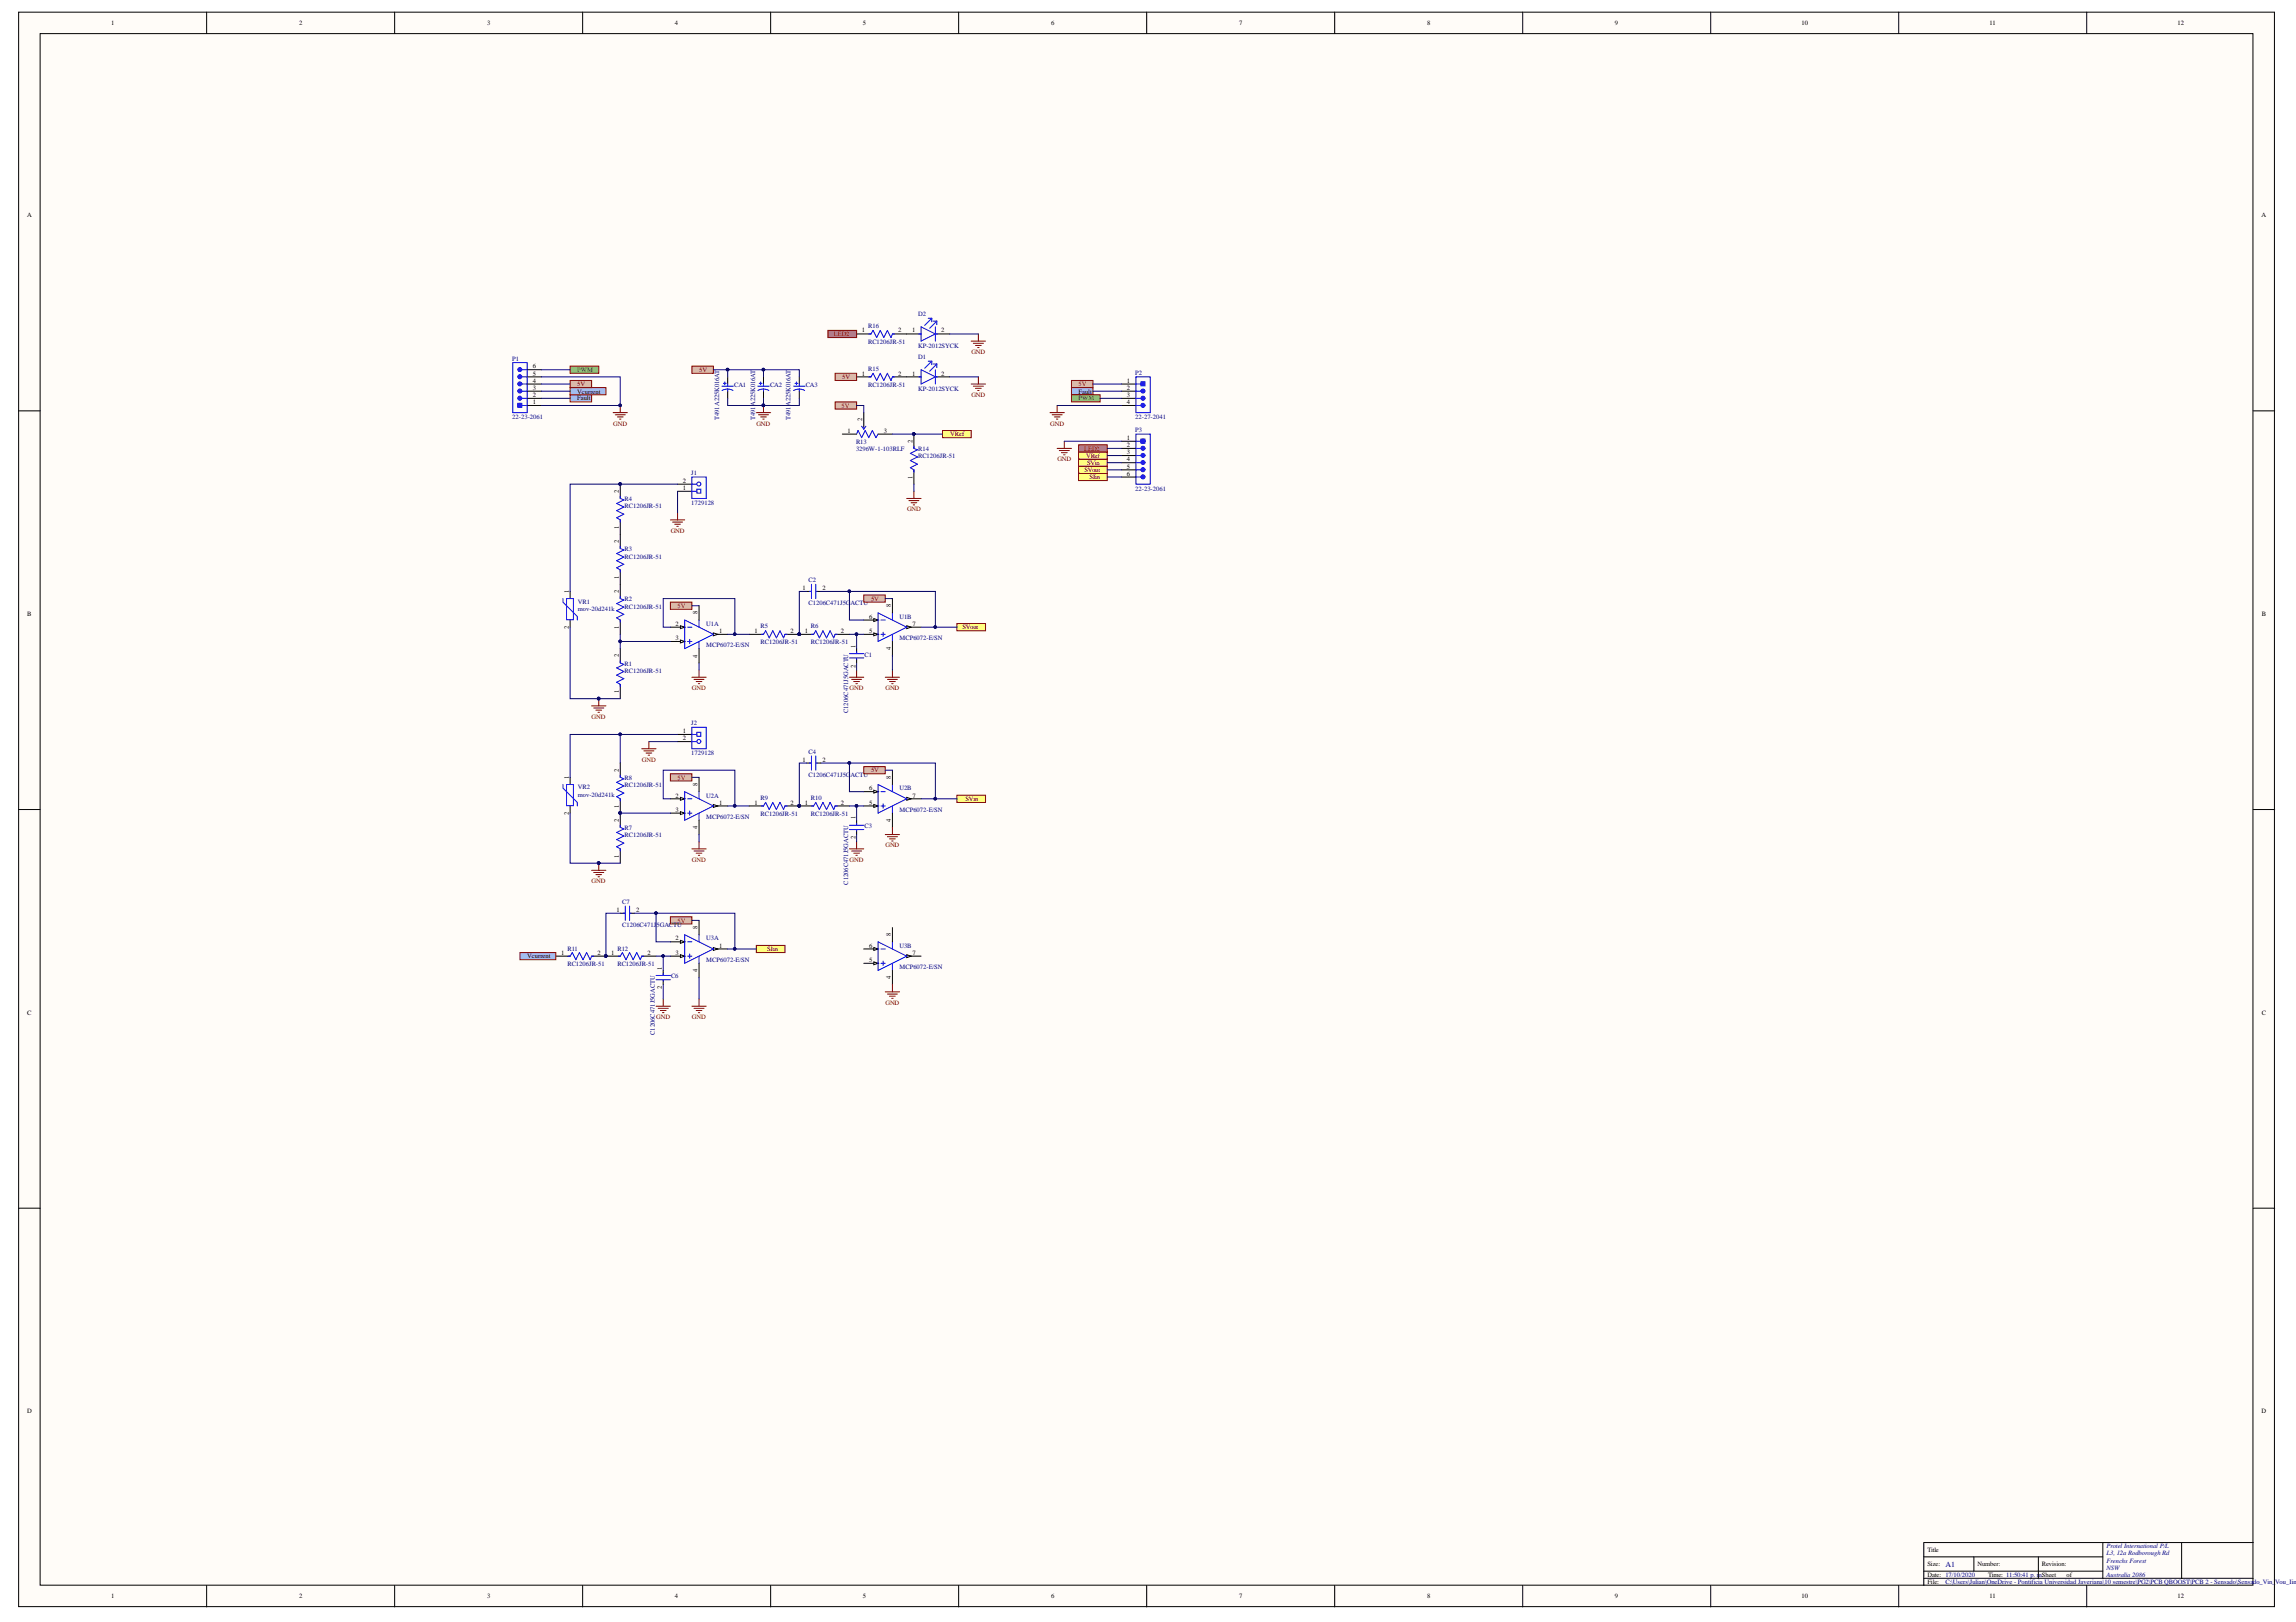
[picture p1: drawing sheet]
<svg xmlns="http://www.w3.org/2000/svg" width="297mm" height="210mm" viewBox="0 0 297 210" stroke-linecap="round" stroke-linejoin="round" font-family="sans-serif">
<defs><g id="words">
<text font-size="1" fill="#000080" x="251.7" y="202.8">A1</text>
<g font-size=".8">
<text x="14.4" y="3.2">1</text>
<text x="38.7" y="3.2">2</text>
<text x="63" y="3.2">3</text>
<text x="87.3" y="3.2">4</text>
<text x="111.6" y="3.2">5</text>
<text x="136" y="3.2">6</text>
<text x="160.3" y="3.2">7</text>
<text x="184.6" y="3.2">8</text>
<text x="208.9" y="3.2">9</text>
<text x="233.1" y="3.2">10</text>
<text x="257.4" y="3.2">11</text>
<text x="281.7" y="3.2">12</text>
<text x="3.5" y="28.1">A</text>
<text x="292.6" y="28.1">A</text>
<text x="68.9" y="47.7">6</text>
<text x="111.5" y="43">1</text>
<text x="116.2" y="43">2</text>
<text x="118" y="43">1</text>
<text x="121.7" y="43">2</text>
<text x="68.9" y="52.3">1</text>
<text x="68.9" y="51.4">2</text>
<text x="68.9" y="50.5">3</text>
<text x="68.9" y="49.5">4</text>
<text x="68.9" y="48.6">5</text>
<text x="74.7" y="51.8">Fault</text>
<text x="74.7" y="50.9">Vcurrent</text>
<text x="111.5" y="48.6">1</text>
<text x="116.2" y="48.6">2</text>
<text x="118" y="48.6">1</text>
<text x="121.7" y="48.6">2</text>
<text x="139.5" y="50.9">Fault</text>
<text x="145.8" y="49.5">1</text>
<text x="145.8" y="50.5">2</text>
<text x="145.8" y="51.4">3</text>
<text x="145.8" y="52.3">4</text>
<text x="109.6" y="56">1</text>
<text x="111.5" y="54.5" transform="rotate(-90 111.5 54.5)">2</text>
<text x="114.3" y="56">3</text>
<text x="118.1" y="57.3" transform="rotate(-90 118.1 57.3)">2</text>
<text x="145.8" y="56.9">1</text>
<text x="145.8" y="57.9">2</text>
<text x="145.8" y="58.8">3</text>
<text x="145.8" y="59.7">4</text>
<text x="80" y="63.8" transform="rotate(-90 80 63.8)">2</text>
<text x="88.3" y="63.4">1</text>
<text x="88.3" y="62.5">2</text>
<text x="118.1" y="61.9" transform="rotate(-90 118.1 61.9)">1</text>
<text x="145.8" y="60.6">5</text>
<text x="145.8" y="61.6">6</text>
<text x="80" y="70.2" transform="rotate(-90 80 70.2)">2</text>
<text x="80" y="68.5" transform="rotate(-90 80 68.5)">1</text>
<text x="73.6" y="76.7" transform="rotate(-90 73.6 76.7)">1</text>
<text x="80" y="76.7" transform="rotate(-90 80 76.7)">2</text>
<text x="80" y="74.9" transform="rotate(-90 80 74.9)">1</text>
<text x="103.8" y="76.3">1</text>
<text x="106.4" y="76.3">2</text>
<text x="3.5" y="79.7">B</text>
<text x="73.6" y="81.4" transform="rotate(-90 73.6 81.4)">2</text>
<text x="80" y="81.4" transform="rotate(-90 80 81.4)">1</text>
<text x="87.4" y="82.9">3</text>
<text x="87.4" y="81">2</text>
<text x="90.2" y="79.5" transform="rotate(-90 90.2 79.5)">8</text>
<text x="93" y="81.9">1</text>
<text x="97.6" y="81.9">1</text>
<text x="102.3" y="81.9">2</text>
<text x="104.1" y="81.9">1</text>
<text x="108.8" y="81.9">2</text>
<text x="110.7" y="83.9" transform="rotate(-90 110.7 83.9)">1</text>
<text x="112.4" y="81.9">5</text>
<text x="112.4" y="80.1">6</text>
<text x="115.3" y="78.6" transform="rotate(-90 115.3 78.6)">8</text>
<text x="118.1" y="81">7</text>
<text x="292.6" y="79.7">B</text>
<text x="80" y="89.7" transform="rotate(-90 80 89.7)">1</text>
<text x="80" y="85.1" transform="rotate(-90 80 85.1)">2</text>
<text x="90.2" y="85.1" transform="rotate(-90 90.2 85.1)">4</text>
<text x="110.7" y="86.4" transform="rotate(-90 110.7 86.4)">2</text>
<text x="115.3" y="84.2" transform="rotate(-90 115.3 84.2)">4</text>
<text x="88.3" y="94.8">1</text>
<text x="88.3" y="95.8">2</text>
<text x="73.6" y="100.8" transform="rotate(-90 73.6 100.8)">1</text>
<text x="80" y="99.9" transform="rotate(-90 80 99.9)">2</text>
<text x="90.2" y="101.7" transform="rotate(-90 90.2 101.7)">8</text>
<text x="103.8" y="98.6">1</text>
<text x="106.4" y="98.6">2</text>
<text x="115.3" y="100.8" transform="rotate(-90 115.3 100.8)">8</text>
<text x="73.6" y="105.4" transform="rotate(-90 73.6 105.4)">2</text>
<text x="80" y="106.3" transform="rotate(-90 80 106.3)">2</text>
<text x="80" y="104.5" transform="rotate(-90 80 104.5)">1</text>
<text x="87.4" y="105">3</text>
<text x="87.4" y="103.2">2</text>
<text x="90.2" y="107.3" transform="rotate(-90 90.2 107.3)">4</text>
<text x="93" y="104.1">1</text>
<text x="97.6" y="104.1">1</text>
<text x="102.3" y="104.1">2</text>
<text x="104.1" y="104.1">1</text>
<text x="108.8" y="104.1">2</text>
<text x="110.7" y="106" transform="rotate(-90 110.7 106)">1</text>
<text x="112.4" y="104.1">5</text>
<text x="112.4" y="102.3">6</text>
<text x="115.3" y="106.4" transform="rotate(-90 115.3 106.4)">4</text>
<text x="118.1" y="103.2">7</text>
<text x="80" y="111" transform="rotate(-90 80 111)">1</text>
<text x="110.7" y="108.6" transform="rotate(-90 110.7 108.6)">2</text>
<text x="79.8" y="118">1</text>
<text x="82.3" y="118">2</text>
<text x="68.2" y="124">Vcurrent</text>
<text x="72.6" y="123.6">1</text>
<text x="77.3" y="123.6">2</text>
<text x="79.1" y="123.6">1</text>
<text x="83.8" y="123.6">2</text>
<text x="85.6" y="125.5" transform="rotate(-90 85.6 125.5)">1</text>
<text x="87.4" y="123.6">3</text>
<text x="87.4" y="121.7">2</text>
<text x="90.2" y="125.8" transform="rotate(-90 90.2 125.8)">4</text>
<text x="90.2" y="120.2" transform="rotate(-90 90.2 120.2)">8</text>
<text x="93" y="122.6">1</text>
<text x="112.4" y="124.5">5</text>
<text x="112.4" y="122.6">6</text>
<text x="115.3" y="121.2" transform="rotate(-90 115.3 121.2)">8</text>
<text x="118.1" y="123.6">7</text>
<text x="3.5" y="131.3">C</text>
<text x="85.6" y="128" transform="rotate(-90 85.6 128)">2</text>
<text x="115.3" y="126.7" transform="rotate(-90 115.3 126.7)">4</text>
<text x="292.6" y="131.3">C</text>
<text x="3.5" y="182.9">D</text>
<text x="292.6" y="182.9">D</text>
<text x="249.4" y="200.8">Title</text>
<text x="249.4" y="202.7">Size:</text>
<text x="255.8" y="202.7">Number:</text>
<text x="264.2" y="202.7">Revision:</text>
<text x="14.4" y="206.9">1</text>
<text x="38.7" y="206.9">2</text>
<text x="63" y="206.9">3</text>
<text x="87.3" y="206.9">4</text>
<text x="111.6" y="206.9">5</text>
<text x="136" y="206.9">6</text>
<text x="160.3" y="206.9">7</text>
<text x="184.6" y="206.9">8</text>
<text x="208.9" y="206.9">9</text>
<text x="233.1" y="206.9">10</text>
<text x="249.4" y="204.1">Date: 17/10/2020</text>
<text x="249.4" y="205">File:</text>
<text x="257.2" y="204.1">Time: 11:50:41 p. mSheet</text>
<text x="257.4" y="206.9">11</text>
<text x="267.3" y="204.1">of</text>
<text x="281.7" y="206.9">12</text>
</g>
<g font-size=".8" fill="#000080">
<text x="118.8" y="40.9">D2</text>
<text x="66.3" y="46.7">P1</text>
<text x="112.3" y="42.5">R16</text>
<text x="112.3" y="44.5">RC1206JR-51</text>
<text x="118.8" y="46.4">D1</text>
<text x="118.8" y="45">KP-2012SYCK</text>
<text x="95" y="50.1">CA1</text>
<text x="99.6" y="50.1">CA2</text>
<text x="104.2" y="50.1">CA3</text>
<text x="112.3" y="48.1">R15</text>
<text x="112.3" y="50.1">RC1206JR-51</text>
<text x="118.8" y="50.5">KP-2012SYCK</text>
<text x="146.9" y="48.5">P2</text>
<text x="66.3" y="54.2">22-23-2061</text>
<text x="93" y="54.3" transform="rotate(-90 93 54.3)">T491A225K016AT</text>
<text x="97.7" y="54.3" transform="rotate(-90 97.7 54.3)">T491A225K016AT</text>
<text x="102.3" y="54.3" transform="rotate(-90 102.3 54.3)">T491A225K016AT</text>
<text x="110.7" y="57.5">R13</text>
<text x="110.7" y="58.4">3296W-1-103RLF</text>
<text x="118.8" y="58.4">R14</text>
<text x="118.8" y="59.3">RC1206JR-51</text>
<text x="146.9" y="54.2">22-27-2041</text>
<text x="146.9" y="55.9">P3</text>
<text x="80.8" y="64.9">R4</text>
<text x="80.8" y="65.8">RC1206JR-51</text>
<text x="89.4" y="61.4">J1</text>
<text x="89.4" y="65.3">1729128</text>
<text x="146.9" y="63.5">22-23-2061</text>
<text x="80.8" y="71.4">R3</text>
<text x="80.8" y="77.8">R2</text>
<text x="80.8" y="72.3">RC1206JR-51</text>
<text x="104.6" y="75.3">C2</text>
<text x="74.8" y="78.1">VR1</text>
<text x="74.8" y="79.1">mov-20d241k</text>
<text x="80.8" y="78.8">RC1206JR-51</text>
<text x="91.4" y="81">U1A</text>
<text x="91.4" y="83.7">MCP6072-E/SN</text>
<text x="98.4" y="81.3">R5</text>
<text x="98.4" y="83.4">RC1206JR-51</text>
<text x="104.6" y="78.3">C1206C471J5G</text>
<text x="104.9" y="81.3">R6</text>
<text x="104.9" y="83.4">RC1206JR-51</text>
<text x="110.1" y="78.3">ACTU</text>
<text x="116.4" y="80.1">U1B</text>
<text x="116.4" y="82.9">MCP6072-E/SN</text>
<text x="80.8" y="86.1">R1</text>
<text x="80.8" y="87.1">RC1206JR-51</text>
<text x="111.8" y="85">C1</text>
<text x="89.4" y="93.8">J2</text>
<text x="109.7" y="92.3" transform="rotate(-90 109.7 92.3)">C1206C471J5GACTU</text>
<text x="80.8" y="101">R8</text>
<text x="80.8" y="101.9">RC1206JR-51</text>
<text x="89.4" y="97.7">1729128</text>
<text x="104.6" y="97.6">C4</text>
<text x="104.6" y="100.5">C1206C471J5G</text>
<text x="110.1" y="100.5">ACTU</text>
<text x="74.8" y="102.2">VR2</text>
<text x="74.8" y="103.1">mov-20d241k</text>
<text x="80.8" y="107.4">R7</text>
<text x="91.4" y="103.2">U2A</text>
<text x="91.4" y="106">MCP6072-E/SN</text>
<text x="98.4" y="103.5">R9</text>
<text x="98.4" y="105.6">RC1206JR-51</text>
<text x="104.9" y="103.5">R10</text>
<text x="104.9" y="105.6">RC1206JR-51</text>
<text x="111.8" y="107.2">C3</text>
<text x="116.4" y="102.3">U2B</text>
<text x="116.4" y="105">MCP6072-E/SN</text>
<text x="80.8" y="108.4">RC1206JR-51</text>
<text x="80.5" y="117">C7</text>
<text x="80.5" y="119.9">C1206C471J</text>
<text x="84.9" y="119.9">5GACTU</text>
<text x="109.7" y="114.5" transform="rotate(-90 109.7 114.5)">C1206C471J5GACTU</text>
<text x="73.4" y="123">R11</text>
<text x="73.4" y="125">RC1206JR-51</text>
<text x="79.9" y="123">R12</text>
<text x="79.9" y="125">RC1206JR-51</text>
<text x="91.4" y="121.7">U3A</text>
<text x="91.4" y="124.5">MCP6072-E/SN</text>
<text x="116.4" y="122.6">U3B</text>
<text x="116.4" y="125.4">MCP6072-E/SN</text>
<text x="86.8" y="126.6">C6</text>
<text x="84.7" y="133.9" transform="rotate(-90 84.7 133.9)">C1206C471J5GACTU</text>
<text x="272.5" y="200.3">Protel International P/L</text>
<text x="272.5" y="201.3">L3, 12a Rodborough Rd</text>
<text x="272.5" y="202.2">Frenchs Forest</text>
<text x="272.5" y="203.1">NSW</text>
<text x="251.7" y="205">C:\Users\Julian\OneDrive - Pontificia Universidad Javeriana\10 semestre\PG2\PCB QBOOST\PCB 2 - Sensado\Sensado_Vin_Vou_Iin_0.</text>
<text x="264.2" y="204.1">.</text>
<text x="272.5" y="204.1">Australia 2086</text>
</g>
<g font-size=".8" fill="#800000">
<text x="107.9" y="43.5">LED2</text>
<text x="125.7" y="45.8">GND</text>
<text x="74.7" y="50">5V</text>
<text x="90.4" y="48.1">5V</text>
<text x="108.9" y="52.7">5V</text>
<text x="109" y="49.1">5V</text>
<text x="125.7" y="51.4">GND</text>
<text x="139.5" y="50">5V</text>
<text x="79.3" y="55.1">GND</text>
<text x="97.8" y="55.1">GND</text>
<text x="122.9" y="56.5">VRef</text>
<text x="135.9" y="55.1">GND</text>
<text x="136.8" y="59.7">GND</text>
<text x="140.3" y="58.3">LED2</text>
<text x="140.5" y="59.2">VRef</text>
<text x="140.3" y="61.1">SVout</text>
<text x="140.6" y="60.2">SVin</text>
<text x="140.9" y="62">SIin</text>
<text x="86.8" y="69">GND</text>
<text x="117.3" y="66.2">GND</text>
<text x="112.7" y="77.7">5V</text>
<text x="87.7" y="78.7">5V</text>
<text x="124.5" y="81.5">SVout</text>
<text x="89.5" y="89.3">GND</text>
<text x="109.9" y="89.3">GND</text>
<text x="114.6" y="89.3">GND</text>
<text x="76.5" y="93">GND</text>
<text x="83" y="98.6">GND</text>
<text x="87.7" y="100.9">5V</text>
<text x="112.7" y="100">5V</text>
<text x="124.9" y="103.7">SVin</text>
<text x="89.5" y="111.5">GND</text>
<text x="109.9" y="111.5">GND</text>
<text x="114.6" y="109.7">GND</text>
<text x="76.5" y="114.3">GND</text>
<text x="87.7" y="119.4">5V</text>
<text x="99.2" y="123.1">SIin</text>
<text x="84.9" y="131.9">GND</text>
<text x="89.5" y="131.9">GND</text>
<text x="114.6" y="130">GND</text>
</g>
<g font-size=".8" fill="#274e13">
<text x="74.7" y="48.1">PWM</text>
<text x="139.5" y="51.8">PWM</text>
</g>
</g></defs>
<g fill="#fffcf8" stroke="#000" stroke-width=".13">
<path d="M2.4 1.6h291.8v206.3h-291.8z"/>
<path d="M5.2 4.4h286.3v200.7h-286.3z"/>
</g>
<g fill="none" stroke="#000" stroke-width=".13">
<path d="M26.7 1.6v2.8M51.1 1.6v2.8M75.4 1.6v2.8M99.7 1.6v2.8M124 1.6v2.8M148.3 1.6v2.8M172.7 1.6v2.8M197 1.6v2.8M221.3 1.6v2.8M245.6 1.6v2.8M270 1.6v2.8M2.4 53.2h2.8"/>
<path d="M291.5 53.2h2.8M86.7 83h1.9M2.4 104.8h2.8M291.5 104.8h2.8M2.4 156.4h2.8M291.5 156.4h2.8M272 199.6v4.6M282.2 199.6h-33.3v5.6M291.5 199.6h-9.3v4.6M26.7 205.2v2.8M51.1 205.2v2.8M75.4 205.2v2.8"/>
<path d="M99.7 205.2v2.8M124 205.2v2.8M148.3 205.2v2.8M172.7 205.2v2.8M197 205.2v2.8M221.3 205.2v2.8M245.6 205.2v2.8M248.9 201.5h23.1M248.9 204.2h42.6M248.9 203.3h23.1M255.4 201.5v1.8M263.7 201.5v2.7"/>
<path d="M270 205.2v2.8"/>
</g>
<path d="M88 82.8l.6 .2-.6 .2z" fill="#fffcf8"/>
<path d="M86.7 81.2h1.9M88 82.8l.6 .2-.6 .2z" fill="none" stroke="#000" stroke-width=".13"/>
<path d="M88 81l.6 .2-.6 .1z" fill="#fffcf8"/>
<path d="M88 81l.6 .2-.6 .1zM92.3 82.1h1.8" fill="none" stroke="#000" stroke-width=".13"/>
<path d="M92.3 81.9l.5 .2-.5 .2z" fill="#fffcf8"/>
<path d="M90.4 78.4v1.8M90.4 83.9v1.9M92.3 81.9l.5 .2-.5 .2zM117.3 81.2h1.9" fill="none" stroke="#000" stroke-width=".13"/>
<path d="M88.6 80.2l3.7 1.9-3.7 1.8zM89 81.2h.5M89 83h.5M89.2 82.7v.6M90.4 80.2v1M90.4 83v.9" fill="none" stroke="#00f" stroke-width=".13"/>
<path d="M117.3 81l.6 .2-.6 .1z" fill="#fffcf8"/>
<path d="M111.7 82.1h1.9M117.3 81l.6 .2-.6 .1z" fill="none" stroke="#000" stroke-width=".13"/>
<path d="M113 81.9l.6 .2-.6 .2z" fill="#fffcf8"/>
<path d="M111.7 80.2h1.9M113 81.9l.6 .2-.6 .2z" fill="none" stroke="#000" stroke-width=".13"/>
<path d="M113 80.1l.6 .1-.6 .2z" fill="#fffcf8"/>
<path d="M115.5 77.5v1.8M113 80.1l.6 .1-.6 .2zM115.5 83v1.9M86.7 105.2h1.9" fill="none" stroke="#000" stroke-width=".13"/>
<path d="M113.6 79.3l3.7 1.9-3.7 1.8zM115.5 79.3v.9M114 80.2h.5M114 82.1h.5M114.2 81.8v.6M115.5 82.1v.9" fill="none" stroke="#00f" stroke-width=".13"/>
<path d="M88 105l.6 .2-.6 .2z" fill="#fffcf8"/>
<path d="M86.7 103.4h1.9M88 105l.6 .2-.6 .2z" fill="none" stroke="#000" stroke-width=".13"/>
<path d="M88 103.2l.6 .2-.6 .2z" fill="#fffcf8"/>
<path d="M88 103.2l.6 .2-.6 .2zM92.3 104.3h1.8" fill="none" stroke="#000" stroke-width=".13"/>
<path d="M92.3 104.1l.5 .2-.5 .2z" fill="#fffcf8"/>
<path d="M90.4 100.6v1.8M90.4 106.2v1.8M92.3 104.1l.5 .2-.5 .2zM117.3 103.4h1.9" fill="none" stroke="#000" stroke-width=".13"/>
<path d="M88.6 102.4l3.7 1.9-3.7 1.9zM89 103.4h.5M89 105.2h.5M89.2 104.9v.6M90.4 102.4v1M90.4 105.2v1" fill="none" stroke="#00f" stroke-width=".13"/>
<path d="M117.3 103.2l.6 .2-.6 .2z" fill="#fffcf8"/>
<path d="M111.7 104.3h1.9M117.3 103.2l.6 .2-.6 .2z" fill="none" stroke="#000" stroke-width=".13"/>
<path d="M113 104.1l.6 .2-.6 .2z" fill="#fffcf8"/>
<path d="M111.7 102.4h1.9M113 104.1l.6 .2-.6 .2z" fill="none" stroke="#000" stroke-width=".13"/>
<path d="M113 102.3l.6 .1-.6 .2z" fill="#fffcf8"/>
<path d="M115.5 99.7v1.8M113 102.3l.6 .1-.6 .2zM115.5 105.2v1.9M86.7 123.7h1.9" fill="none" stroke="#000" stroke-width=".13"/>
<path d="M113.6 101.5l3.7 1.9-3.7 1.8zM114 102.4h.5M114 104.3h.5M114.2 104v.6M115.5 101.5v.9M115.5 104.3v.9" fill="none" stroke="#00f" stroke-width=".13"/>
<path d="M88 123.5l.6 .2-.6 .2z" fill="#fffcf8"/>
<path d="M86.7 121.9h1.9M88 123.5l.6 .2-.6 .2z" fill="none" stroke="#000" stroke-width=".13"/>
<path d="M88 121.7l.6 .2-.6 .2z" fill="#fffcf8"/>
<path d="M88 121.7l.6 .2-.6 .2zM92.3 122.8h1.8" fill="none" stroke="#000" stroke-width=".13"/>
<path d="M92.3 122.6l.5 .2-.5 .2z" fill="#fffcf8"/>
<path d="M90.4 119.1v1.9M90.4 124.7v1.8M92.3 122.6l.5 .2-.5 .2zM117.3 123.7h1.9" fill="none" stroke="#000" stroke-width=".13"/>
<path d="M88.6 121l3.7 1.8-3.7 1.9zM89 121.9h.5M89 123.7h.5M89.2 123.5v.5M90.4 121v.9M90.4 123.7v1" fill="none" stroke="#00f" stroke-width=".13"/>
<path d="M117.3 123.5l.6 .2-.6 .2z" fill="#fffcf8"/>
<path d="M111.7 124.7h1.9M117.3 123.5l.6 .2-.6 .2z" fill="none" stroke="#000" stroke-width=".13"/>
<path d="M113 124.5l.6 .2-.6 .1z" fill="#fffcf8"/>
<path d="M111.7 122.8h1.9M113 124.5l.6 .2-.6 .1z" fill="none" stroke="#000" stroke-width=".13"/>
<path d="M113 122.6l.6 .2-.6 .2z" fill="#fffcf8"/>
<path d="M113 122.6l.6 .2-.6 .2zM115.5 120v1.9M115.5 125.6v1.8" fill="none" stroke="#000" stroke-width=".13"/>
<path d="M113.6 121.9l3.7 1.8-3.7 1.9zM114 122.8h.5M114 124.7h.5M114.2 124.4v.5M115.5 121.9v.9M115.5 124.7v.9" fill="none" stroke="#00f" stroke-width=".13"/>
<path d="M73.8 47.4h3.7v.9h-3.7z" fill-rule="evenodd" fill="#93c47d" stroke="#800000" stroke-width=".13"/>
<path d="M73.8 51.1h2.7v.9h-2.7z" fill-rule="evenodd" fill="#a4c2f4" stroke="#800000" stroke-width=".13"/>
<path d="M79.3 53.4h1.9M79.6 53.7h1.3M79.9 54h.7M80.2 54.2h.1M80.2 52.5v.9" fill="none" stroke="#800000" stroke-width=".13"/>
<circle cx="80.2" cy="52.5" r=".17" fill="#000080" stroke="#000080" stroke-width=".13"/>
<path d="M73.8 50.2h4.6v.9h-4.6z" fill-rule="evenodd" fill="#a4c2f4" stroke="#800000" stroke-width=".13"/>
<path d="M73.8 49.2h2.7v1h-2.7z" fill-rule="evenodd" fill="#e6b8af" stroke="#800000" stroke-width=".13"/>
<g fill="none" stroke="#800000" stroke-width=".13">
<path d="M76.5 91.3h1.9M76.8 91.6h1.3M77.1 91.9h.7M77.4 92.2h.2M77.5 90.4v.9M89.5 87.6h1.9M89.8 87.9h1.3M90.1 88.2h.7M90.3 88.5h.2M90.4 86.7v.9M109.9 87.6h1.8M110.2 87.9h1.3"/>
<path d="M110.5 88.2h.7M110.7 88.5h.2M110.8 86.7v.9M114.5 87.6h1.9M114.8 87.9h1.3M115.1 88.2h.7M115.4 88.5h.1M115.5 86.7v.9M89.5 109.9h1.9M89.8 110.1h1.3M90.1 110.4h.7M90.3 110.7h.2"/>
<path d="M90.4 108.9v1M114.5 108h1.9M114.8 108.3h1.3M115.1 108.6h.7M115.4 108.8h.1M115.5 107.1v.9M89.5 130.2h1.9M89.8 130.5h1.3M90.1 130.8h.7M90.3 131h.2M90.4 129.3v.9M114.5 128.4h1.9"/>
<path d="M114.8 128.6h1.3M115.1 128.9h.7M115.4 129.2h.1M115.5 127.4v1"/>
</g>
<g fill="none" stroke="#000" stroke-width=".13">
<path d="M94.1 48.8v.9M94.1 50.6v.9M80.2 62.7v1.8M80.2 67.3v3.7M80.2 73.8v3.7M104.3 76.5h.7M105.6 76.5h.6M80.2 80.2v1.9M80.2 83.9v1.9M80.2 88.6v1.8M96.9 82.1h1.9M101.6 82.1h3.7"/>
<path d="M108 82.1h1.9M110.8 83.9v.7M110.8 85.2v.6"/>
</g>
<g fill="none" stroke="#00f" stroke-width=".13">
<path d="M93.4 50h1.5M93.6 49.6h.4M93.8 49.4v.4M94.1 50.3l.7 .2M94.1 50.3l-.7 .2M94.1 49.7v.3M94.1 50.3v.3M80.2 77.2v.3l.5 .1-.9 .5 .9 .5-.9 .4 .9 .5-.9 .5 .4 .2v.3M80.2 64.2v.3l.5 .2-.9 .5 .9 .4-.9 .5 .9 .4-.9 .5 .4 .3v.3M80.2 70.7v.3l.5 .2-.9 .4 .9 .5-.9 .5 .9 .4-.9 .5 .4 .3v.2M104.7 76.5h.3M105 75.6v1.9"/>
<path d="M105.5 75.6v1.9M105.6 76.5h.1M80.2 85.5v.3l.5 .2-.9 .4 .9 .5-.9 .5 .9 .4-.9 .5 .4 .3v.2M98.5 82.1h.3l.3-.5 .4 1 .5-1 .4 1 .5-1 .5 1 .2-.5h.2M105 82.1h.3l.2-.5 .5 1 .5-1 .4 1 .5-1 .5 1 .1-.5h.3M109.9 84.6h1.8M109.9 85.1h1.8M110.8 84.3v.3M110.8 85.2v.1"/>
</g>
<g fill="#000080" stroke="#000080" stroke-width=".13">
<circle cx="80.2" cy="62.6" r=".17"/>
<circle cx="77.4" cy="90.4" r=".17"/>
<circle cx="103.4" cy="82.1" r=".16"/>
</g>
<path d="M89.5 47.4h2.8v.9h-2.8z" fill-rule="evenodd" fill="#e6b8af" stroke="#800000" stroke-width=".13"/>
<path d="M98.8 48.8v.9M98.8 50.6v.9M103.4 48.8v.9M103.4 50.6v.9" fill="none" stroke="#000" stroke-width=".13"/>
<g fill="none" stroke="#00f" stroke-width=".13">
<path d="M98 50h1.5M98.2 49.6h.4M98.4 49.4v.4M98.8 50.3l.7 .2M98.8 50.3l-.8 .2M98.8 49.7v.3M98.8 50.3v.3M102.7 50h1.4M102.9 49.6h.3M103 49.4v.4M103.4 50.3l.7 .2M103.4 50.3l-.7 .2"/>
<path d="M103.4 49.7v.3M103.4 50.3v.3"/>
</g>
<path d="M97.8 53.4h1.9M98.1 53.7h1.3M98.4 54h.7M98.7 54.2h.2M98.8 52.5v.9" fill="none" stroke="#800000" stroke-width=".13"/>
<circle cx="98.8" cy="52.5" r=".17" fill="#000080" stroke="#000080" stroke-width=".13"/>
<g fill="#e6b8af" stroke="#800000" stroke-width=".13">
<path d="M86.7 77.9h2.8v1h-2.8z" fill-rule="evenodd"/>
<path d="M111.7 77h2.8v.9h-2.8z" fill-rule="evenodd"/>
</g>
<path d="M86.7 67.3h1.9M87 67.6h1.3M87.3 67.8h.7M87.6 68.1h.1M87.7 66.4v.9M76.5 112.6h1.9M76.8 112.9h1.3M77.1 113.2h.7M77.4 113.5h.2M77.5 111.7v.9" fill="none" stroke="#800000" stroke-width=".13"/>
<path d="M73.8 76.5v1M73.8 80.2v1M80.2 98.7v1.9M80.2 103.4v3.7M80.2 109.9v1.8" fill="none" stroke="#000" stroke-width=".13"/>
<path d="M72.8 77.5v.4l1.9 1.9v.4M73.3 77.5h.9v2.7h-.9zM80.2 106.8v.3l.5 .2-.9 .4 .9 .5-.9 .4 .9 .5-.9 .5 .4 .3v.2M80.2 100.3v.3l.5 .2-.9 .4 .9 .5-.9 .5 .9 .4-.9 .5 .4 .3v.3" fill="none" stroke="#00f" stroke-width=".13"/>
<g fill="#000080" stroke="#000080" stroke-width=".13">
<circle cx="80.2" cy="105.2" r=".16"/>
<circle cx="77.4" cy="111.7" r=".17"/>
</g>
<path d="M86.7 100.1h2.8v1h-2.8z" fill-rule="evenodd" fill="#e6b8af" stroke="#800000" stroke-width=".13"/>
<path d="M83 96.9h1.9M83.3 97.2h1.3M83.6 97.5h.7M83.9 97.7h.1M84 96v.9M109.9 109.9h1.8M110.2 110.1h1.3M110.5 110.4h.7M110.7 110.7h.2M110.8 108.9v1" fill="none" stroke="#800000" stroke-width=".13"/>
<path d="M104.3 98.7h.7M105.6 98.7h.6M96.9 104.3h1.9M101.6 104.3h3.7M108 104.3h1.9M110.8 106.2v.6M110.8 107.4v.6" fill="none" stroke="#000" stroke-width=".13"/>
<circle cx="103.4" cy="104.3" r=".17" fill="#000080" stroke="#000080" stroke-width=".13"/>
<path d="M104.7 98.7h.3M105 97.8v1.9M105.5 97.8v1.9M105.6 98.7h.1M98.5 104.3h.3l.3-.5 .4 1 .5-1 .4 1 .5-1 .5 1 .2-.5h.2M105 104.3h.3l.2-.5 .5 1 .5-1 .4 1 .5-1 .5 1 .1-.5h.3M109.9 106.8h1.8M109.9 107.4h1.8M110.8 106.5v.3M110.8 107.4v.1" fill="none" stroke="#00f" stroke-width=".13"/>
<path d="M111.7 99.2h2.8v.9h-2.8z" fill-rule="evenodd" fill="#e6b8af" stroke="#800000" stroke-width=".13"/>
<path d="M71.9 123.7h1.9M76.5 123.7h3.7M83 123.7h1.9M85.8 125.6v.6M85.8 126.9v.5" fill="none" stroke="#000" stroke-width=".13"/>
<circle cx="78.4" cy="123.7" r=".16" fill="#000080" stroke="#000080" stroke-width=".13"/>
<path d="M73.5 123.7h.3l.2-.4 .5 .9 .5-.9 .4 .9 .5-.9 .5 .9 .1-.5h.3M80 123.7h.2l.3-.4 .5 .9 .4-.9 .5 .9 .5-.9 .4 .9 .2-.5h.3M84.9 126.2h1.8M84.9 126.8h1.8M85.8 126v.2M85.8 126.9v.1" fill="none" stroke="#00f" stroke-width=".13"/>
<path d="M84.9 130.2h1.8M85.2 130.5h1.3M85.4 130.8h.8M85.7 131h.2M85.8 129.3v.9" fill="none" stroke="#800000" stroke-width=".13"/>
<path d="M86.7 118.6h2.8v1h-2.8z" fill-rule="evenodd" fill="#e6b8af" stroke="#800000" stroke-width=".13"/>
<path d="M80.2 118.2h.7M81.5 118.2h.6" fill="none" stroke="#000" stroke-width=".13"/>
<path d="M80.6 118.2h.3M80.9 117.3v1.8M81.4 117.3v1.8M81.5 118.2h.1" fill="none" stroke="#00f" stroke-width=".13"/>
<path d="M67.3 123.3h4.6v.9h-4.6z" fill-rule="evenodd" fill="#a4c2f4" stroke="#800000" stroke-width=".13"/>
<path d="M73.8 100.6v.9M73.8 104.3v.9" fill="none" stroke="#000" stroke-width=".13"/>
<path d="M72.8 101.5v.5l1.9 1.8v.5M73.3 101.5h.9v2.8h-.9z" fill="none" stroke="#00f" stroke-width=".13"/>
<g fill="#ffff80" stroke="#800000" stroke-width=".13">
<path d="M123.8 80.7h3.7v.9h-3.7z" fill-rule="evenodd"/>
<path d="M123.8 102.9h3.7v.9h-3.7z" fill-rule="evenodd"/>
<path d="M97.8 122.3h3.8v1h-3.8z" fill-rule="evenodd"/>
</g>
<path d="M138.6 49.2h2.8v1h-2.8z" fill-rule="evenodd" fill="#e6b8af" stroke="#800000" stroke-width=".13"/>
<g fill="#ffff80" stroke="#800000" stroke-width=".13">
<path d="M139.5 60.3h3.8v1h-3.8z" fill-rule="evenodd"/>
<path d="M139.5 59.4h3.8v.9h-3.8z" fill-rule="evenodd"/>
<path d="M139.5 61.3h3.8v.9h-3.8z" fill-rule="evenodd"/>
</g>
<path d="M138.6 50.2h2.8v.9h-2.8z" fill-rule="evenodd" fill="#a4c2f4" stroke="#800000" stroke-width=".13"/>
<path d="M138.6 51.1h3.7v.9h-3.7z" fill-rule="evenodd" fill="#93c47d" stroke="#800000" stroke-width=".13"/>
<path d="M87.7 63.6h1.8M87.7 62.7h1.8" fill="none" stroke="#000" stroke-width=".13"/>
<path d="M89.5 61.7h1.9v2.8h-1.9zM89.5 62.7h.7M89.5 63.6h.7" fill="none" stroke="#00f" stroke-width=".13"/>
<circle cx="90.4" cy="62.6" r=".26" fill="#fff" stroke="#00f" stroke-width=".13"/>
<path d="M90.2 63.3h.5v.5h-.5zM89.5 94.1h1.9v2.8h-1.9zM89.5 96h.7M89.5 95h.7" fill="none" stroke="#00f" stroke-width=".13"/>
<path d="M87.7 95h1.8M87.7 96h1.8" fill="none" stroke="#000" stroke-width=".13"/>
<circle cx="90.4" cy="95.9" r=".25" fill="#fff" stroke="#00f" stroke-width=".13"/>
<path d="M112.4 48.8h.3l.3-.5 .4 .9 .5-.9 .4 .9 .5-.9 .5 .9 .2-.4h.2M118.9 48.8h.3M119.2 47.8l1.8 1-1.8 .9zM120.1 46.7h.5M120.6 46.7l-1 1M120.6 46.7v.5M120.7 47.1h.5M121 47.8v1.9M121 48.8h.3M121.2 47.1l-.9 .9M121.2 47.1v.5M90.2 94.8h.5v.5h-.5z" fill="none" stroke="#00f" stroke-width=".13"/>
<path d="M125.6 49.7h1.9M125.9 50h1.3M126.2 50.3h.7M126.5 50.5h.2M126.6 48.8v.9M135.8 53.4h1.9M136.1 53.7h1.3M136.4 54h.7M136.7 54.2h.2M136.8 52.5v.9" fill="none" stroke="#800000" stroke-width=".13"/>
<path d="M110.8 48.8h1.9M115.5 48.8h3.7M121 48.8h1.9" fill="none" stroke="#000" stroke-width=".13"/>
<path d="M108 48.3h2.8v.9h-2.8z" fill-rule="evenodd" fill="#e6b8af" stroke="#800000" stroke-width=".13"/>
<path d="M110.8 56.2l.2-.5 .5 .9 .4-.9 .5 .9 .5-.9 .4 .9 .3-.4M111.5 55.2l.2 .3M111.7 55.3v.2M112 55.2l-.3 .3M118.2 57.7v.3l.5 .2-.9 .5 .9 .4-.9 .5 .9 .5-.9 .4 .4 .3v.3" fill="none" stroke="#00f" stroke-width=".13"/>
<path d="M109 56.2h1.8M111.7 53.4v1.9M113.6 56.2h1.9M118.2 56.2v1.8M118.2 60.8v1.9" fill="none" stroke="#000" stroke-width=".13"/>
<circle cx="118.2" cy="56.2" r=".16" fill="#000080" stroke="#000080" stroke-width=".13"/>
<path d="M117.3 64.5h1.9M117.6 64.8h1.3M117.9 65.1h.7M118.1 65.3h.2M118.2 63.6v.9" fill="none" stroke="#800000" stroke-width=".13"/>
<path d="M108 52h2.8v.9h-2.8z" fill-rule="evenodd" fill="#e6b8af" stroke="#800000" stroke-width=".13"/>
<g fill="#ffff80" stroke="#800000" stroke-width=".13">
<path d="M121.9 55.7h3.7v.9h-3.7z" fill-rule="evenodd"/>
<path d="M139.5 58.5h3.8v.9h-3.8z" fill-rule="evenodd"/>
</g>
<path d="M125.6 44.1h1.9M125.9 44.4h1.3M126.2 44.7h.7M126.5 45h.2M126.6 43.2v.9M136.8 58h1.8M137 58.3h1.3M137.3 58.6h.8M137.6 58.9h.2M137.7 57.1v.9" fill="none" stroke="#800000" stroke-width=".13"/>
<path d="M110.8 43.2h1.9M115.5 43.2h3.7M121 43.2h1.9M145.1 49.7h1.9M145.1 50.6h1.9M145.1 51.5h1.9M145.1 52.5h1.9" fill="none" stroke="#000" stroke-width=".13"/>
<g fill="none" stroke="#00f" stroke-width=".13">
<path d="M112.4 43.2h.3l.3-.4 .4 .9 .5-.9 .4 .9 .5-.9 .5 .9 .2-.5h.2M118.9 43.2h.3M119.2 42.3l1.8 .9-1.8 .9zM120.1 41.2h.5M120.6 41.2l-1 .9M120.6 41.2v.4M120.7 41.6h.5M121 42.3v1.8M121 43.2h.3M121.2 41.6l-.9 .9M121.2 41.6v.4M147 48.8h1.8v4.6h-1.8z"/>
<path d="M147 51.5h.6M147 50.6h.6M147 49.7h.6M147 52.5h.6"/>
</g>
<g fill="#00f" stroke="#00f" stroke-width=".13">
<path d="M147.6 49.4h.5v.5h-.5z"/>
<circle cx="147.9" cy="51.5" r=".26"/>
<circle cx="147.9" cy="50.6" r=".26"/>
<circle cx="147.9" cy="52.5" r=".26"/>
</g>
<g fill="#c27ba0" stroke="#800000" stroke-width=".13">
<path d="M107.1 42.8h3.7v.9h-3.7z" fill-rule="evenodd"/>
<path d="M139.5 57.6h3.8v.9h-3.8z" fill-rule="evenodd"/>
</g>
<g fill="none" stroke="#00f" stroke-width=".13">
<path d="M66.3 46.9h1.9v6.5h-1.9zM67.5 52.5h.7M67.5 49.7h.7M67.5 48.8h.7M67.5 50.6h.7M67.5 51.5h.7M67.5 47.8h.7M147 56.2h1.8v6.5h-1.8zM147 57.1h.6M147 59.9h.6M147 59h.6M147 58h.6"/>
<path d="M147 60.8h.6M147 61.7h.6"/>
</g>
<path d="M68.2 52.5h1.9M68.2 51.5h1.9M68.2 50.6h1.9M68.2 49.7h1.9M68.2 48.8h1.9M68.2 47.8h1.9M145.1 57.1h1.9M145.1 58h1.9M145.1 59h1.9M145.1 59.9h1.9M145.1 60.8h1.9M145.1 61.7h1.9" fill="none" stroke="#000" stroke-width=".13"/>
<g fill="#00f" stroke="#00f" stroke-width=".13">
<path d="M147.6 56.8h.5v.5h-.5z"/>
<path d="M67 52.2h.5v.5h-.5z"/>
<circle cx="147.9" cy="57.1" r=".26"/>
<circle cx="147.9" cy="59.9" r=".26"/>
<circle cx="147.9" cy="60.8" r=".26"/>
<circle cx="147.9" cy="58.9" r=".26"/>
<circle cx="147.9" cy="58" r=".26"/>
<circle cx="147.9" cy="61.7" r=".26"/>
<circle cx="67.2" cy="52.5" r=".26"/>
<circle cx="67.2" cy="49.7" r=".25"/>
<circle cx="67.2" cy="48.8" r=".26"/>
<circle cx="67.2" cy="50.6" r=".26"/>
<circle cx="67.2" cy="51.5" r=".26"/>
<circle cx="67.2" cy="47.8" r=".26"/>
</g>
<g fill="none" stroke="#000080" stroke-width=".13">
<path d="M70.1 48.8h10.1v3.7h-10.1M70.1 47.8h3.7M70.1 49.7h3.7M70.1 50.6h3.7M70.1 51.5h3.7M92.3 47.8h1.8M94.1 51.5v1h4.7M94.1 48.8v-1h9.3v1M98.8 51.5v1h4.6v-1M98.8 47.8v1M110.8 52.5h.9v.9M115.5 56.2h6.4"/>
<path d="M122.9 48.8h3.7M122.9 43.2h3.7M136.8 52.5h8.3M137.7 57.1h7.4M141.4 49.7h3.7M141.4 50.6h3.7M142.3 51.5h2.8M143.3 58h1.8M143.3 59h1.8M143.3 59.9h1.8M87.7 62.7h-13.9v13.8M87.7 63.6v2.8"/>
<path d="M89.5 78.4h.9M104.3 76.5h-.9v5.6M106.2 76.5h3.7v3.7h1.8M109.9 76.5h11.1v4.7h-1.8M114.5 77.5h1M118.2 62.7v.9M143.3 60.8h1.8M143.3 61.7h1.8M73.8 81.2v9.2h6.4M80.2 82.1v1.8M80.2 83h6.5M80.2 95v3.7"/>
<path d="M84 96h3.7M86.7 81.2h-.9v-3.7h9.3v4.6h-1M87.7 95h-13.9v5.6M90.4 85.8v.9M95.1 82.1h1.8M104.3 98.7h-.9v5.6M106.2 98.7h3.7v3.7h1.8M109.9 82.1h.9v1.8M109.9 98.7h11.1v4.7h-1.8M110.8 82.1h.9M110.8 85.8v.9M114.5 99.7h1"/>
<path d="M115.5 84.9v1.8M121 81.2h2.8M73.8 105.2v6.5h6.4M80.2 118.2h-1.8v5.5M80.2 105.2h6.5M82.1 118.2h2.8v3.7h1.8M84.9 118.2h10.2v4.6M86.7 103.4h-.9v-3.7h9.3v4.6h-1M89.5 100.6h.9M89.5 119.1h.9M90.4 108v.9M95.1 104.3h1.8"/>
<path d="M109.9 104.3h1.8M110.8 104.3v1.9M110.8 108v.9M121 103.4h2.8M84.9 123.7h1.8M85.8 123.7v1.9M85.8 127.4v1.9M90.4 126.5v2.8M94.1 122.8h3.7"/>
</g>
<g fill="#000080" stroke="#000080" stroke-width=".13">
<circle cx="95" cy="82.1" r=".16"/>
<circle cx="80.2" cy="83" r=".17"/>
<circle cx="110.8" cy="82.1" r=".16"/>
<circle cx="103.4" cy="82.1" r=".16"/>
<circle cx="109.9" cy="76.5" r=".17"/>
<circle cx="121" cy="81.1" r=".16"/>
<circle cx="98.8" cy="47.8" r=".17"/>
<circle cx="98.8" cy="52.5" r=".17"/>
<circle cx="94.1" cy="47.8" r=".17"/>
<circle cx="77.4" cy="90.4" r=".17"/>
<circle cx="80.2" cy="105.2" r=".16"/>
<circle cx="95" cy="104.3" r=".16"/>
<circle cx="110.8" cy="104.3" r=".17"/>
<circle cx="103.4" cy="104.3" r=".17"/>
<circle cx="109.9" cy="98.7" r=".17"/>
<circle cx="121" cy="103.4" r=".16"/>
<circle cx="85.8" cy="123.7" r=".16"/>
<circle cx="78.4" cy="123.7" r=".16"/>
<circle cx="84.9" cy="118.2" r=".17"/>
<circle cx="95" cy="122.8" r=".16"/>
<circle cx="80.2" cy="95" r=".17"/>
<circle cx="77.4" cy="111.7" r=".17"/>
<circle cx="118.2" cy="56.2" r=".16"/>
<circle cx="80.2" cy="52.5" r=".17"/>
<circle cx="80.2" cy="62.6" r=".17"/>
</g>
<use href="#words"/>
</svg>
